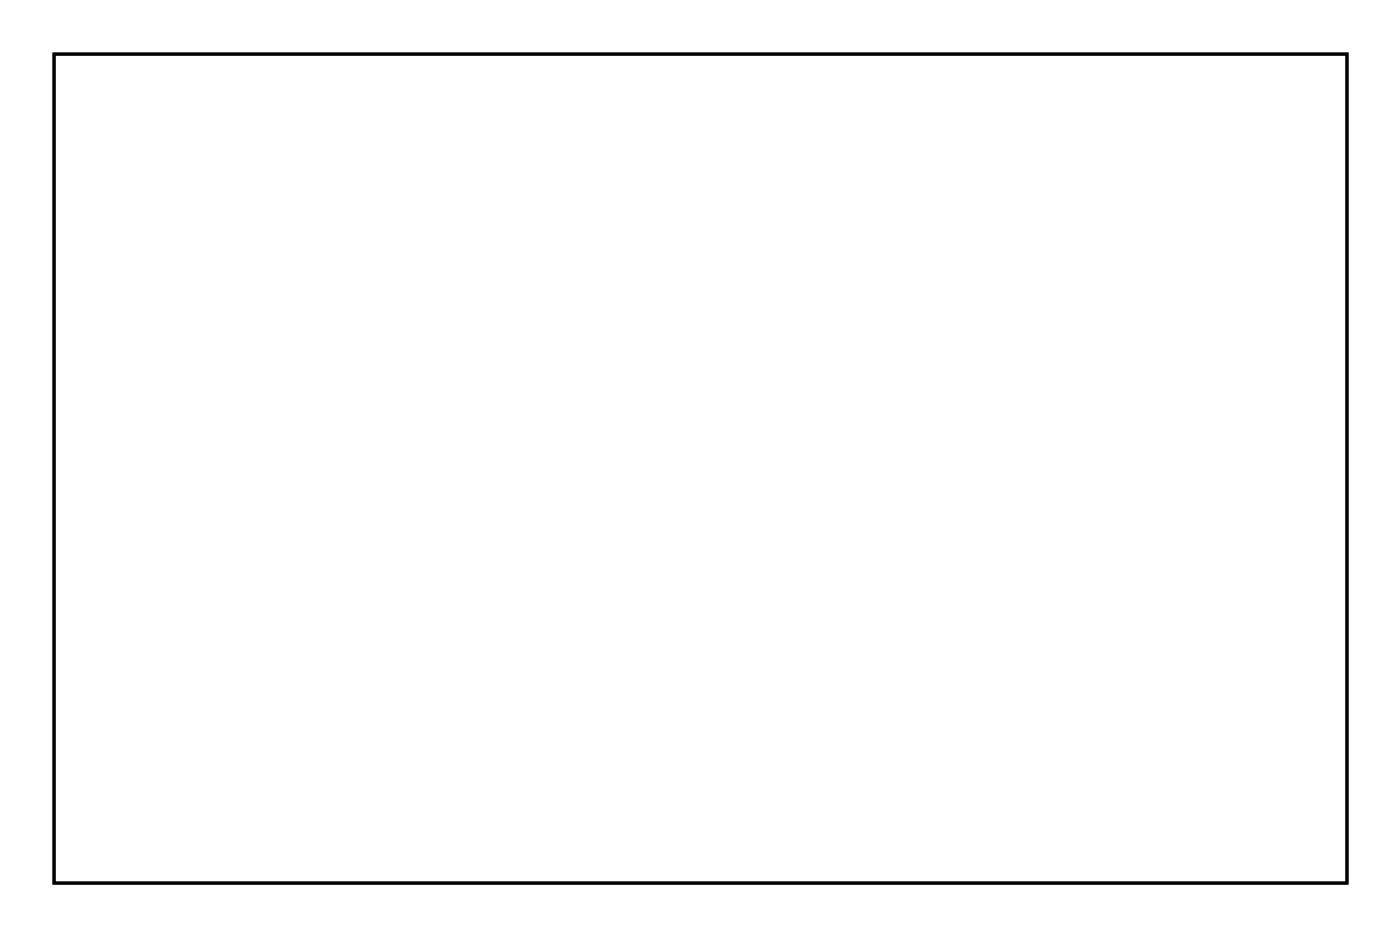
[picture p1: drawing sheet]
<svg xmlns="http://www.w3.org/2000/svg" width="94mm" height="63mm" viewBox="0 0 94 63" stroke-linecap="round" stroke-linejoin="round" font-family="sans-serif">
<path d="M3.6 3.6h87v55.8h-87z" fill="none" stroke="#000" stroke-width=".2"/>
<path d="M3.6 3.6v55.8h87v-55.8zM3.6 3.6h87v55.8h-87z" fill="#000"/>
<path d="M87.4 53.8h1.5v1.5h-1.5z" fill="#fff"/>
<path d="M87.4 53.8h1.5v1.5h-1.5z" fill="none" stroke="#fff" stroke-width=".76" stroke-linecap="butt"/>
<circle cx="88.2" cy="54.6" r=".74" fill="#fff"/>
<circle cx="88.2" cy="54.6" r=".74" fill="none" stroke="#fff" stroke-width=".76" stroke-linecap="butt"/>
<circle cx="88.2" cy="57.1" r=".74" fill="#fff"/>
<circle cx="88.2" cy="57.1" r=".74" fill="none" stroke="#fff" stroke-width=".76" stroke-linecap="butt"/>
<path d="M43.9 20.7h1.6v1.7h-1.6z" fill="#fff"/>
<path d="M43.9 20.7h1.6v1.7h-1.6z" fill="none" stroke="#fff" stroke-width=".76" stroke-linecap="butt"/>
<circle cx="47.3" cy="21.6" r=".8" fill="#fff"/>
<circle cx="47.3" cy="21.6" r=".8" fill="none" stroke="#fff" stroke-width=".76" stroke-linecap="butt"/>
<circle cx="47.3" cy="19" r=".8" fill="#fff"/>
<circle cx="47.3" cy="19" r=".8" fill="none" stroke="#fff" stroke-width=".76" stroke-linecap="butt"/>
<circle cx="47.3" cy="16.5" r=".8" fill="#fff"/>
<circle cx="47.3" cy="16.5" r=".8" fill="none" stroke="#fff" stroke-width=".76" stroke-linecap="butt"/>
<circle cx="44.7" cy="21.6" r=".8" fill="#fff"/>
<circle cx="44.7" cy="21.6" r=".8" fill="none" stroke="#fff" stroke-width=".76" stroke-linecap="butt"/>
<circle cx="44.7" cy="19" r=".8" fill="#fff"/>
<circle cx="44.7" cy="19" r=".8" fill="none" stroke="#fff" stroke-width=".76" stroke-linecap="butt"/>
<circle cx="44.7" cy="16.5" r=".8" fill="#fff"/>
<circle cx="44.7" cy="16.5" r=".8" fill="none" stroke="#fff" stroke-width=".76" stroke-linecap="butt"/>
<path d="M21.3 13.1h1.6v1.6h-1.6z" fill="#fff"/>
<path d="M21.3 13.1h1.6v1.6h-1.6z" fill="none" stroke="#fff" stroke-width=".76" stroke-linecap="butt"/>
<circle cx="19.6" cy="13.9" r=".8" fill="#fff"/>
<circle cx="19.6" cy="13.9" r=".8" fill="none" stroke="#fff" stroke-width=".76" stroke-linecap="butt"/>
<circle cx="19.6" cy="16.5" r=".8" fill="#fff"/>
<circle cx="19.6" cy="16.5" r=".8" fill="none" stroke="#fff" stroke-width=".76" stroke-linecap="butt"/>
<circle cx="19.6" cy="19" r=".8" fill="#fff"/>
<circle cx="19.6" cy="19" r=".8" fill="none" stroke="#fff" stroke-width=".76" stroke-linecap="butt"/>
<circle cx="19.6" cy="21.6" r=".8" fill="#fff"/>
<circle cx="19.6" cy="21.6" r=".8" fill="none" stroke="#fff" stroke-width=".76" stroke-linecap="butt"/>
<circle cx="19.6" cy="24.1" r=".8" fill="#fff"/>
<circle cx="19.6" cy="24.1" r=".8" fill="none" stroke="#fff" stroke-width=".76" stroke-linecap="butt"/>
<circle cx="19.6" cy="26.6" r=".8" fill="#fff"/>
<circle cx="19.6" cy="26.6" r=".8" fill="none" stroke="#fff" stroke-width=".76" stroke-linecap="butt"/>
<circle cx="22.1" cy="13.9" r=".8" fill="#fff"/>
<circle cx="22.1" cy="13.9" r=".8" fill="none" stroke="#fff" stroke-width=".76" stroke-linecap="butt"/>
<circle cx="22.1" cy="16.5" r=".8" fill="#fff"/>
<circle cx="22.1" cy="16.5" r=".8" fill="none" stroke="#fff" stroke-width=".76" stroke-linecap="butt"/>
<circle cx="22.1" cy="19" r=".8" fill="#fff"/>
<circle cx="22.1" cy="19" r=".8" fill="none" stroke="#fff" stroke-width=".76" stroke-linecap="butt"/>
<circle cx="22.1" cy="21.6" r=".8" fill="#fff"/>
<circle cx="22.1" cy="21.6" r=".8" fill="none" stroke="#fff" stroke-width=".76" stroke-linecap="butt"/>
<circle cx="22.1" cy="24.1" r=".8" fill="#fff"/>
<circle cx="22.1" cy="24.1" r=".8" fill="none" stroke="#fff" stroke-width=".76" stroke-linecap="butt"/>
<circle cx="22.1" cy="26.6" r=".8" fill="#fff"/>
<circle cx="22.1" cy="26.6" r=".8" fill="none" stroke="#fff" stroke-width=".76" stroke-linecap="butt"/>
<circle cx="67.8" cy="8.9" r=".7" fill="#fff"/>
<circle cx="67.8" cy="8.9" r=".7" fill="none" stroke="#fff" stroke-width=".76" stroke-linecap="butt"/>
<circle cx="67.8" cy="11.4" r=".7" fill="#fff"/>
<circle cx="67.8" cy="11.4" r=".7" fill="none" stroke="#fff" stroke-width=".76" stroke-linecap="butt"/>
<circle cx="67.8" cy="13.9" r=".7" fill="#fff"/>
<circle cx="67.8" cy="13.9" r=".7" fill="none" stroke="#fff" stroke-width=".76" stroke-linecap="butt"/>
<circle cx="67.8" cy="16.5" r=".7" fill="#fff"/>
<circle cx="67.8" cy="16.5" r=".7" fill="none" stroke="#fff" stroke-width=".76" stroke-linecap="butt"/>
<circle cx="67.8" cy="19" r=".7" fill="#fff"/>
<circle cx="67.8" cy="19" r=".7" fill="none" stroke="#fff" stroke-width=".76" stroke-linecap="butt"/>
<circle cx="67.8" cy="21.6" r=".7" fill="#fff"/>
<circle cx="67.8" cy="21.6" r=".7" fill="none" stroke="#fff" stroke-width=".76" stroke-linecap="butt"/>
<circle cx="88.2" cy="11.4" r=".7" fill="#fff"/>
<circle cx="88.2" cy="11.4" r=".7" fill="none" stroke="#fff" stroke-width=".76" stroke-linecap="butt"/>
<circle cx="88.2" cy="13.9" r=".7" fill="#fff"/>
<circle cx="88.2" cy="13.9" r=".7" fill="none" stroke="#fff" stroke-width=".76" stroke-linecap="butt"/>
<circle cx="88.2" cy="16.5" r=".7" fill="#fff"/>
<circle cx="88.2" cy="16.5" r=".7" fill="none" stroke="#fff" stroke-width=".76" stroke-linecap="butt"/>
<circle cx="88.2" cy="19" r=".7" fill="#fff"/>
<circle cx="88.2" cy="19" r=".7" fill="none" stroke="#fff" stroke-width=".76" stroke-linecap="butt"/>
<circle cx="88.2" cy="21.6" r=".7" fill="#fff"/>
<circle cx="88.2" cy="21.6" r=".7" fill="none" stroke="#fff" stroke-width=".76" stroke-linecap="butt"/>
<circle cx="67.8" cy="36" r="1.5" fill="#fff"/>
<circle cx="67.8" cy="36" r="1.5" fill="none" stroke="#fff" stroke-width=".76" stroke-linecap="butt"/>
<circle cx="25.9" cy="55.1" r=".67" fill="#fff"/>
<circle cx="25.9" cy="55.1" r=".67" fill="none" stroke="#fff" stroke-width=".59"/>
<circle cx="28.4" cy="55.1" r=".67" fill="#fff"/>
<circle cx="28.4" cy="55.1" r=".67" fill="none" stroke="#fff" stroke-width=".59"/>
<circle cx="30.9" cy="55.1" r=".67" fill="#fff"/>
<circle cx="30.9" cy="55.1" r=".67" fill="none" stroke="#fff" stroke-width=".59"/>
<circle cx="33.5" cy="55.1" r=".67" fill="#fff"/>
<circle cx="33.5" cy="55.1" r=".67" fill="none" stroke="#fff" stroke-width=".59"/>
<circle cx="36" cy="55.1" r=".67" fill="#fff"/>
<circle cx="36" cy="55.1" r=".67" fill="none" stroke="#fff" stroke-width=".59"/>
<circle cx="38.6" cy="55.1" r=".67" fill="#fff"/>
<circle cx="38.6" cy="55.1" r=".67" fill="none" stroke="#fff" stroke-width=".59"/>
<circle cx="41.1" cy="55.1" r=".67" fill="#fff"/>
<circle cx="41.1" cy="55.1" r=".67" fill="none" stroke="#fff" stroke-width=".59"/>
<circle cx="43.6" cy="55.1" r=".67" fill="#fff"/>
<circle cx="43.6" cy="55.1" r=".67" fill="none" stroke="#fff" stroke-width=".59"/>
<circle cx="46.2" cy="55.1" r=".67" fill="#fff"/>
<circle cx="46.2" cy="55.1" r=".67" fill="none" stroke="#fff" stroke-width=".59"/>
<circle cx="48.7" cy="55.1" r=".67" fill="#fff"/>
<circle cx="48.7" cy="55.1" r=".67" fill="none" stroke="#fff" stroke-width=".59"/>
<circle cx="51.3" cy="55.1" r=".67" fill="#fff"/>
<circle cx="51.3" cy="55.1" r=".67" fill="none" stroke="#fff" stroke-width=".59"/>
<circle cx="53.8" cy="55.1" r=".67" fill="#fff"/>
<circle cx="53.8" cy="55.1" r=".67" fill="none" stroke="#fff" stroke-width=".59"/>
<circle cx="56.3" cy="55.1" r=".67" fill="#fff"/>
<circle cx="56.3" cy="55.1" r=".67" fill="none" stroke="#fff" stroke-width=".59"/>
<circle cx="58.9" cy="55.1" r=".67" fill="#fff"/>
<circle cx="58.9" cy="55.1" r=".67" fill="none" stroke="#fff" stroke-width=".59"/>
<circle cx="61.4" cy="55.1" r=".67" fill="#fff"/>
<circle cx="61.4" cy="55.1" r=".67" fill="none" stroke="#fff" stroke-width=".59"/>
<circle cx="64" cy="55.1" r=".67" fill="#fff"/>
<circle cx="64" cy="55.1" r=".67" fill="none" stroke="#fff" stroke-width=".59"/>
<circle cx="53.8" cy="34.7" r=".67" fill="#fff"/>
<circle cx="53.8" cy="34.7" r=".67" fill="none" stroke="#fff" stroke-width=".59"/>
<circle cx="51.3" cy="34.7" r=".67" fill="#fff"/>
<circle cx="51.3" cy="34.7" r=".67" fill="none" stroke="#fff" stroke-width=".59"/>
<circle cx="48.7" cy="34.7" r=".67" fill="#fff"/>
<circle cx="48.7" cy="34.7" r=".67" fill="none" stroke="#fff" stroke-width=".59"/>
<circle cx="46.2" cy="34.7" r=".67" fill="#fff"/>
<circle cx="46.2" cy="34.7" r=".67" fill="none" stroke="#fff" stroke-width=".59"/>
<circle cx="43.6" cy="34.7" r=".67" fill="#fff"/>
<circle cx="43.6" cy="34.7" r=".67" fill="none" stroke="#fff" stroke-width=".59"/>
<circle cx="41.1" cy="34.7" r=".67" fill="#fff"/>
<circle cx="41.1" cy="34.7" r=".67" fill="none" stroke="#fff" stroke-width=".59"/>
<circle cx="38.6" cy="34.7" r=".67" fill="#fff"/>
<circle cx="38.6" cy="34.7" r=".67" fill="none" stroke="#fff" stroke-width=".59"/>
<circle cx="36" cy="34.7" r=".67" fill="#fff"/>
<circle cx="36" cy="34.7" r=".67" fill="none" stroke="#fff" stroke-width=".59"/>
<circle cx="33.5" cy="34.7" r=".67" fill="#fff"/>
<circle cx="33.5" cy="34.7" r=".67" fill="none" stroke="#fff" stroke-width=".59"/>
<circle cx="30.9" cy="34.7" r=".67" fill="#fff"/>
<circle cx="30.9" cy="34.7" r=".67" fill="none" stroke="#fff" stroke-width=".59"/>
<circle cx="28.4" cy="34.7" r=".67" fill="#fff"/>
<circle cx="28.4" cy="34.7" r=".67" fill="none" stroke="#fff" stroke-width=".59"/>
<circle cx="25.9" cy="34.7" r=".67" fill="#fff"/>
<circle cx="25.9" cy="34.7" r=".67" fill="none" stroke="#fff" stroke-width=".59"/>
<circle cx="67.8" cy="53.8" r="1.5" fill="#fff"/>
<circle cx="67.8" cy="53.8" r="1.5" fill="none" stroke="#fff" stroke-width=".76" stroke-linecap="butt"/>
<circle cx="72.9" cy="54.6" r=".7" fill="#fff"/>
<circle cx="72.9" cy="54.6" r=".7" fill="none" stroke="#fff" stroke-width=".76" stroke-linecap="butt"/>
<circle cx="83.1" cy="54.6" r=".7" fill="#fff"/>
<circle cx="83.1" cy="54.6" r=".7" fill="none" stroke="#fff" stroke-width=".76" stroke-linecap="butt"/>
<circle cx="72.9" cy="57.1" r=".7" fill="#fff"/>
<circle cx="72.9" cy="57.1" r=".7" fill="none" stroke="#fff" stroke-width=".76" stroke-linecap="butt"/>
<circle cx="83.1" cy="57.1" r=".7" fill="#fff"/>
<circle cx="83.1" cy="57.1" r=".7" fill="none" stroke="#fff" stroke-width=".76" stroke-linecap="butt"/>
<path d="M7.3 54.3h1.5v1.5h-1.5z" fill="#fff"/>
<path d="M7.3 54.3h1.5v1.5h-1.5z" fill="none" stroke="#fff" stroke-width=".76" stroke-linecap="butt"/>
<circle cx="8.1" cy="55.1" r=".74" fill="#fff"/>
<circle cx="8.1" cy="55.1" r=".74" fill="none" stroke="#fff" stroke-width=".76" stroke-linecap="butt"/>
<circle cx="10.6" cy="55.1" r=".74" fill="#fff"/>
<circle cx="10.6" cy="55.1" r=".74" fill="none" stroke="#fff" stroke-width=".76" stroke-linecap="butt"/>
<circle cx="13.2" cy="55.1" r=".74" fill="#fff"/>
<circle cx="13.2" cy="55.1" r=".74" fill="none" stroke="#fff" stroke-width=".76" stroke-linecap="butt"/>
<circle cx="85.6" cy="30.3" r=".5" fill="#fff"/>
<circle cx="85.6" cy="30.3" r=".5" fill="none" stroke="#fff" stroke-width=".57"/>
<circle cx="85.6" cy="32.3" r=".5" fill="#fff"/>
<circle cx="85.6" cy="32.3" r=".5" fill="none" stroke="#fff" stroke-width=".57"/>
<circle cx="85.6" cy="34.3" r=".5" fill="#fff"/>
<circle cx="85.6" cy="34.3" r=".5" fill="none" stroke="#fff" stroke-width=".57"/>
<circle cx="83.1" cy="52" r=".7" fill="#fff"/>
<circle cx="83.1" cy="52" r=".7" fill="none" stroke="#fff" stroke-width=".76" stroke-linecap="butt"/>
<circle cx="72.9" cy="52" r=".7" fill="#fff"/>
<circle cx="72.9" cy="52" r=".7" fill="none" stroke="#fff" stroke-width=".76" stroke-linecap="butt"/>
<circle cx="6.9" cy="8.9" r="1.6" fill="#fff"/>
<circle cx="6.9" cy="8.9" r="1.6" fill="none" stroke="#fff" stroke-width=".25"/>
<circle cx="75.5" cy="36.8" r="1.6" fill="#fff"/>
<circle cx="75.5" cy="36.8" r="1.6" fill="none" stroke="#fff" stroke-width=".25"/>
<circle cx="12" cy="47" r="1.6" fill="#fff"/>
<circle cx="12" cy="47" r="1.6" fill="none" stroke="#fff" stroke-width=".25"/>
<circle cx="57.7" cy="19" r="1.6" fill="#fff"/>
<circle cx="57.7" cy="19" r="1.6" fill="none" stroke="#fff" stroke-width=".25"/>
<circle cx="16" cy="11.2" r=".35" fill="#fff"/>
<circle cx="16" cy="11.2" r=".35" fill="none" stroke="#fff" stroke-width=".55"/>
<circle cx="61.8" cy="50.2" r=".35" fill="#fff"/>
<circle cx="61.8" cy="50.2" r=".35" fill="none" stroke="#fff" stroke-width=".55"/>
<circle cx="27" cy="20.3" r=".35" fill="#fff"/>
<circle cx="27" cy="20.3" r=".35" fill="none" stroke="#fff" stroke-width=".55"/>
<circle cx="27" cy="14.8" r=".35" fill="#fff"/>
<circle cx="27" cy="14.8" r=".35" fill="none" stroke="#fff" stroke-width=".55"/>
<circle cx="14.8" cy="30.7" r=".35" fill="#fff"/>
<circle cx="14.8" cy="30.7" r=".35" fill="none" stroke="#fff" stroke-width=".55"/>
<circle cx="28.9" cy="16" r=".35" fill="#fff"/>
<circle cx="28.9" cy="16" r=".35" fill="none" stroke="#fff" stroke-width=".55"/>
<circle cx="13" cy="31.9" r=".35" fill="#fff"/>
<circle cx="13" cy="31.9" r=".35" fill="none" stroke="#fff" stroke-width=".55"/>
<circle cx="34.9" cy="25.2" r=".35" fill="#fff"/>
<circle cx="34.9" cy="25.2" r=".35" fill="none" stroke="#fff" stroke-width=".55"/>
<circle cx="42.9" cy="29.4" r=".35" fill="#fff"/>
<circle cx="42.9" cy="29.4" r=".35" fill="none" stroke="#fff" stroke-width=".55"/>
<circle cx="49.6" cy="19.7" r=".35" fill="#fff"/>
<circle cx="49.6" cy="19.7" r=".35" fill="none" stroke="#fff" stroke-width=".55"/>
<circle cx="18.5" cy="40.4" r=".35" fill="#fff"/>
<circle cx="18.5" cy="40.4" r=".35" fill="none" stroke="#fff" stroke-width=".55"/>
<circle cx="52" cy="17.3" r=".35" fill="#fff"/>
<circle cx="52" cy="17.3" r=".35" fill="none" stroke="#fff" stroke-width=".55"/>
<circle cx="44.7" cy="29.4" r=".35" fill="#fff"/>
<circle cx="44.7" cy="29.4" r=".35" fill="none" stroke="#fff" stroke-width=".55"/>
<circle cx="36.8" cy="24" r=".35" fill="#fff"/>
<circle cx="36.8" cy="24" r=".35" fill="none" stroke="#fff" stroke-width=".55"/>
<circle cx="39.8" cy="16.6" r=".35" fill="#fff"/>
<circle cx="39.8" cy="16.6" r=".35" fill="none" stroke="#fff" stroke-width=".55"/>
<circle cx="50.8" cy="9.9" r=".35" fill="#fff"/>
<circle cx="50.8" cy="9.9" r=".35" fill="none" stroke="#fff" stroke-width=".55"/>
<circle cx="7.5" cy="14.2" r=".35" fill="#fff"/>
<circle cx="7.5" cy="14.2" r=".35" fill="none" stroke="#fff" stroke-width=".55"/>
<circle cx="38.6" cy="14.2" r=".35" fill="#fff"/>
<circle cx="38.6" cy="14.2" r=".35" fill="none" stroke="#fff" stroke-width=".55"/>
<circle cx="58.1" cy="34.3" r=".35" fill="#fff"/>
<circle cx="58.1" cy="34.3" r=".35" fill="none" stroke="#fff" stroke-width=".55"/>
<circle cx="69.7" cy="33.1" r=".35" fill="#fff"/>
<circle cx="69.7" cy="33.1" r=".35" fill="none" stroke="#fff" stroke-width=".55"/>
<circle cx="69.7" cy="29.4" r=".35" fill="#fff"/>
<circle cx="69.7" cy="29.4" r=".35" fill="none" stroke="#fff" stroke-width=".55"/>
<circle cx="32.5" cy="22.7" r=".35" fill="#fff"/>
<circle cx="32.5" cy="22.7" r=".35" fill="none" stroke="#fff" stroke-width=".55"/>
<circle cx="47.1" cy="30.7" r=".35" fill="#fff"/>
<circle cx="47.1" cy="30.7" r=".35" fill="none" stroke="#fff" stroke-width=".55"/>
<circle cx="53.8" cy="17.3" r=".35" fill="#fff"/>
<circle cx="53.8" cy="17.3" r=".35" fill="none" stroke="#fff" stroke-width=".55"/>
<circle cx="50.8" cy="7.5" r=".35" fill="#fff"/>
<circle cx="50.8" cy="7.5" r=".35" fill="none" stroke="#fff" stroke-width=".55"/>
<circle cx="8.1" cy="11.8" r=".35" fill="#fff"/>
<circle cx="8.1" cy="11.8" r=".35" fill="none" stroke="#fff" stroke-width=".55"/>
<circle cx="39.8" cy="57.5" r=".35" fill="#fff"/>
<circle cx="39.8" cy="57.5" r=".35" fill="none" stroke="#fff" stroke-width=".55"/>
<circle cx="63" cy="19.7" r=".35" fill="#fff"/>
<circle cx="63" cy="19.7" r=".35" fill="none" stroke="#fff" stroke-width=".55"/>
</svg>
